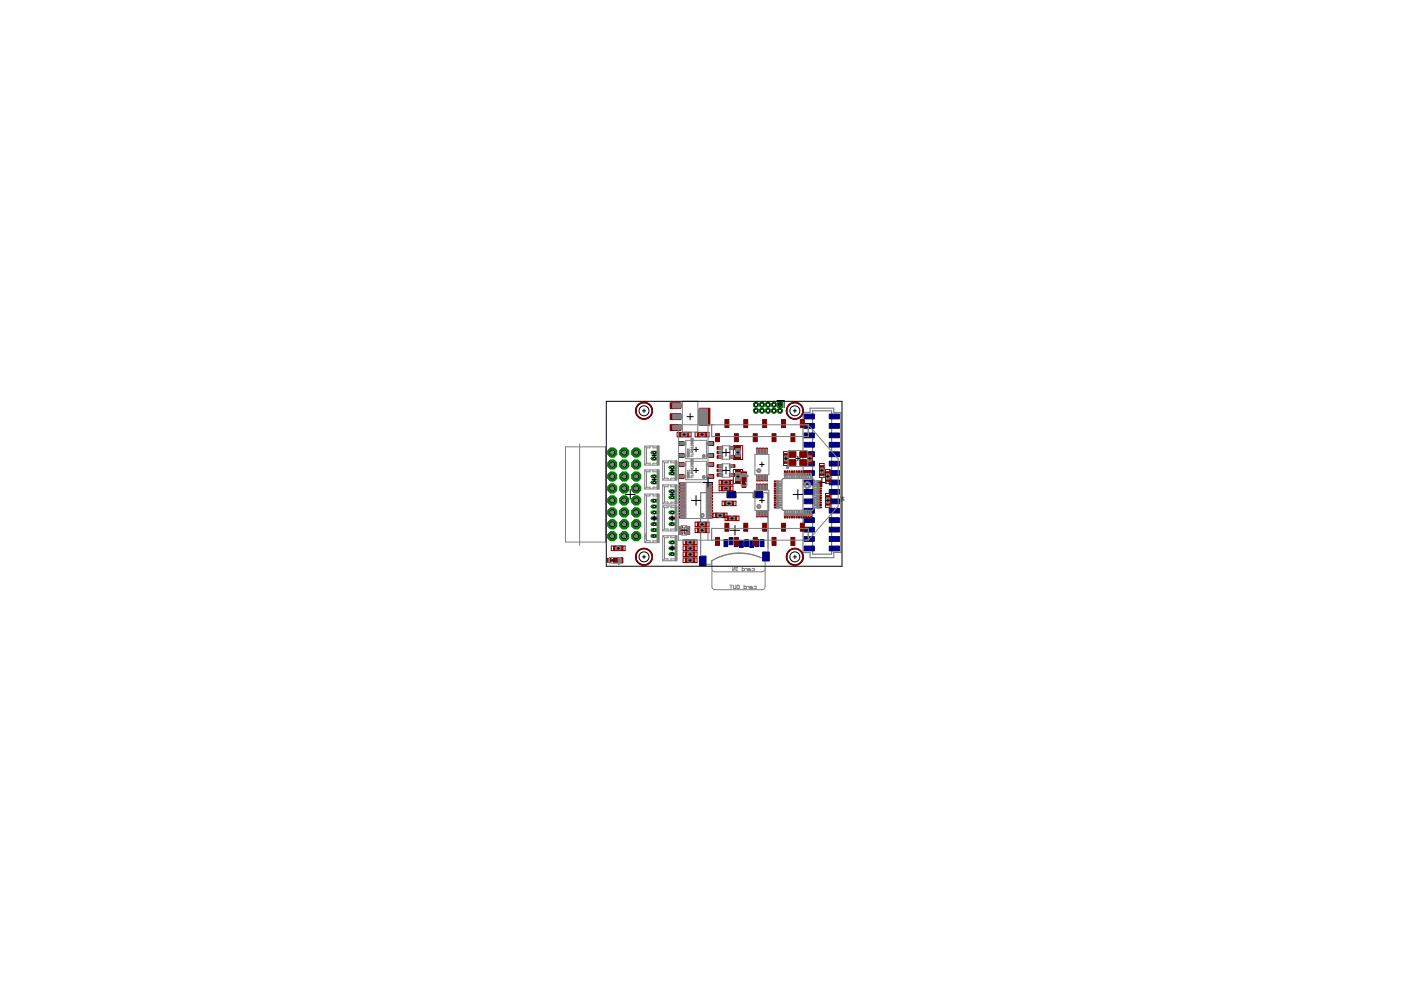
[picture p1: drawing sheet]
<svg xmlns="http://www.w3.org/2000/svg" width="297mm" height="210mm" viewBox="0 0 297 210" stroke-linecap="round" stroke-linejoin="round" font-family="sans-serif">
<path d="M154.8 112.4h2zM155.8 111.4v2.1zM173.3 102.3h1.9zM174.2 101.4v1.8z" fill="#000" stroke="#000" stroke-width=".21"/>
<g fill="#808080" stroke="#808080" stroke-width=".21">
<path d="M178.2 106.2l.1 .1z"/>
<path d="M178.2 106.1l.1-.1z"/>
<path d="M178.3 106h.6z"/>
<path d="M178.9 105.9v.2z"/>
<path d="M178.7 105.7l.2-.2z"/>
<path d="M178.2 105.5h.7z"/>
<path d="M178.2 105.2v.5z"/>
<path d="M148.5 118.3v1.3z"/>
<path d="M148.5 118.3h1.1z"/>
<path d="M149.6 117.8v.5z"/>
<path d="M148.5 117.8h1.1z"/>
<path d="M148.5 104.5v13.3z"/>
<path d="M148.5 104.5h5.5z"/>
<path d="M154 104.5v1z"/>
<path d="M154 105.5h.3z"/>
<path d="M154.3 104.5v1z"/>
<path d="M154.3 104.5h1.4z"/>
<path d="M155.7 104.5v1z"/>
<path d="M155.7 105.5h.4z"/>
<path d="M156.1 104.5v1z"/>
<path d="M156.1 104.5h3.5z"/>
<path d="M159.6 104.5v1z"/>
<path d="M159.6 105.5h.3z"/>
<path d="M159.9 104.5v1z"/>
<path d="M159.9 104.5h1.5z"/>
<path d="M161.4 104.5v1z"/>
<path d="M161.4 105.5h.4z"/>
<path d="M161.8 104.5v1z"/>
<path d="M161.8 104.5h1z"/>
<path d="M162.8 104.5v14.2z"/>
<path d="M162.3 118.7h.5z"/>
<path d="M148.5 119.6h2.3z"/>
<path d="M150.8 118.9v.7z"/>
<path d="M162.2 118.6l.1 .1z"/>
<path d="M150.9 118.8v1.8z"/>
<path d="M151.6 121.2h9.9z"/>
<path d="M162.2 118.7v1.8z"/>
<path d="M150.9 121v3.4z"/>
<path d="M151.6 125h9.9z"/>
<path d="M162.2 120.8v3.5z"/>
<path d="M159.5 120.5h.3z"/>
<path d="M159.8 120.5l.2 .1z"/>
<path d="M160 120.6v.3z"/>
<path d="M160 120.9l-.2 .1z"/>
<path d="M159.5 121h.3z"/>
<path d="M158.8 120.5h.3z"/>
<path d="M158.8 120.5l-.1 .1z"/>
<path d="M158.7 120.6v.4z"/>
<path d="M158.7 121h.4z"/>
<path d="M159.1 121l.1-.1z"/>
<path d="M159.1 120.8l.1 .1z"/>
<path d="M158.7 120.8h.4z"/>
<path d="M158.5 120.5v.5z"/>
<path d="M158.2 120.5l.3 .3z"/>
<path d="M158.1 120.5h.1z"/>
<path d="M157.4 120.3v.7z"/>
<path d="M157.4 121h.3z"/>
<path d="M157.7 121l.1-.1z"/>
<path d="M157.8 120.6v.3z"/>
<path d="M157.7 120.5l.1 .1z"/>
<path d="M157.4 120.5h.3z"/>
<path d="M156.1 121h.2z"/>
<path d="M156.2 120.3v.7z"/>
<path d="M156.1 120.3h.2z"/>
<path d="M155.9 120.3v.7z"/>
<path d="M155.9 120.3l-.5 .7z"/>
<path d="M155.4 120.3v.7z"/>
<path d="M159.9 124.3h.3z"/>
<path d="M160.2 124.3l.2 .1z"/>
<path d="M160.4 124.4v.3z"/>
<path d="M160.2 124.8l.2-.1z"/>
<path d="M159.9 124.8h.3z"/>
<path d="M159.2 124.3h.3z"/>
<path d="M159.2 124.3l-.1 .1z"/>
<path d="M159.1 124.4v.4z"/>
<path d="M159.1 124.8h.4z"/>
<path d="M159.5 124.8l.1-.1z"/>
<path d="M159.5 124.6l.1 .1z"/>
<path d="M159.1 124.6h.4z"/>
<path d="M158.9 124.3v.5z"/>
<path d="M158.6 124.3l.3 .3z"/>
<path d="M158.5 124.3h.1z"/>
<path d="M157.8 124.1v.7z"/>
<path d="M157.8 124.8h.3z"/>
<path d="M158.1 124.8l.1-.1z"/>
<path d="M158.2 124.4v.3z"/>
<path d="M158.1 124.3l.1 .1z"/>
<path d="M157.8 124.3h.3z"/>
<path d="M156.4 124.1h.2z"/>
<path d="M156.6 124.1l.1 .1z"/>
<path d="M156.7 124.2v.5z"/>
<path d="M156.6 124.8l.1-.1z"/>
<path d="M156.4 124.8h.2z"/>
<path d="M156.3 124.7l.1 .1z"/>
<path d="M156.3 124.2v.5z"/>
<path d="M156.3 124.2l.1-.1z"/>
<path d="M156 124.1v.6z"/>
<path d="M155.9 124.8l.1-.1z"/>
<path d="M155.6 124.8h.3z"/>
<path d="M155.5 124.7l.1 .1z"/>
<path d="M155.5 124.1v.6z"/>
<path d="M155 124.1v.7z"/>
<path d="M154.7 124.1h.5z"/>
<path d="M178.3 106l-.1 .1z"/>
<path d="M178.6 105.7l.3-.2z"/>
<path d="M148.5 104.5v12.8z"/>
<path d="M148.5 104.5h5.3z"/>
<path d="M161.9 104.5h.9z"/>
<path d="M162.8 104.5v11.7z"/>
<path d="M156.3 104.5h3.2z"/>
</g>
<g fill="#808080" stroke="#808080" stroke-width=".25">
<path d="M172.3 87.1h4z"/>
<path d="M172.3 87.1v30.4z"/>
<path d="M172.3 117.5h4z"/>
<path d="M176.3 87.1v30.4z"/>
<path d="M171.8 86.6l-.1 .8z"/>
<path d="M170.2 87.4h1.5z"/>
<path d="M170.2 87.4v29.8z"/>
<path d="M170.2 117.2h1.5z"/>
<path d="M171.7 117.2l.1 1z"/>
<path d="M171.8 118.2h5z"/>
<path d="M176.8 117.1v1.1z"/>
<path d="M176.8 117.1h1.5z"/>
<path d="M178.3 87.5v29.6z"/>
<path d="M176.8 87.5h1.5z"/>
<path d="M176.8 86.6v.9z"/>
<path d="M171.8 86.6h5z"/>
</g>
<path d="M161.3 118.2a10.9 10.9 0 0 0-10.5 .7 11.8 11.8 0 0 1 11.4-.3M150.9 120.6l.3 .5 .4 .1M150.9 124.4l.2 .4 .5 .2M162.2 120.5l-.1 .4-.6 .3M162.2 124.3l-.3 .6-.4 .1" fill="none" stroke="#808080" stroke-width=".21"/>
<g fill="#000080" stroke="#000080" stroke-width=".21">
<path d="M135.4 116.7a1.82 1.82 0 0 1 2.8 .5 1.82 1.82 0 0 1-1.2 2.6 1.82 1.82 0 0 1-2.3-1.7h.2a1.69 1.69 0 0 1 2.4-1.6 1.69 1.69 0 0 1 .3 2.9 1.69 1.69 0 0 1-2.7-1v-.3h-.2a1.91 1.91 0 0 1 .7-1.4z" fill-rule="evenodd"/>
<path d="M167.3 116.7a1.82 1.82 0 0 1 2.8 .5 1.82 1.82 0 0 1-1.1 2.6 1.82 1.82 0 0 1-2.3-1.7h.1a1.69 1.69 0 0 1 2.4-1.6 1.69 1.69 0 0 1 .4 2.9 1.69 1.69 0 0 1-2.7-1l-.1-.3h-.1a1.91 1.91 0 0 1 .6-1.4z" fill-rule="evenodd"/>
<path d="M135.4 85.7a1.82 1.82 0 0 1 2.8 .6 1.82 1.82 0 0 1-1.2 2.5 1.82 1.82 0 0 1-2.3-1.7h.2a1.69 1.69 0 0 1 2.4-1.5 1.69 1.69 0 0 1 .3 2.8 1.69 1.69 0 0 1-2.7-.9v-.4h-.2a1.91 1.91 0 0 1 .7-1.4z" fill-rule="evenodd"/>
<path d="M167.3 85.7a1.82 1.82 0 0 1 2.8 .6 1.82 1.82 0 0 1-1.1 2.5 1.82 1.82 0 0 1-2.3-1.7h.1a1.69 1.69 0 0 1 2.4-1.5 1.69 1.69 0 0 1 .4 2.8 1.69 1.69 0 0 1-2.7-.9l-.1-.4h-.1a1.91 1.91 0 0 1 .6-1.4z" fill-rule="evenodd"/>
</g>
<g fill="#000080" stroke="#000080" stroke-width=".21">
<path d="M175.8 107.8h2.2v1h-2.2z"/>
<path d="M170.5 107.8h2.2v1h-2.2z"/>
<path d="M175.8 105.8h2.2v1h-2.2z"/>
<path d="M170.5 105.8h2.2v1h-2.2z"/>
<path d="M175.8 103.8h2.2v1h-2.2z"/>
<path d="M170.5 103.8h2.2v1h-2.2z"/>
<path d="M175.8 101.8h2.2v1h-2.2z"/>
<path d="M170.5 101.8h2.2v1h-2.2z"/>
<path d="M175.8 99.8h2.2v1h-2.2z"/>
<path d="M170.5 99.8h2.2v1h-2.2z"/>
<path d="M175.8 97.8h2.2v1h-2.2z"/>
<path d="M170.5 97.8h2.2v1h-2.2z"/>
<path d="M175.8 95.8h2.2v1h-2.2z"/>
<path d="M170.5 95.8h2.2v1h-2.2z"/>
<path d="M175.8 93.8h2.2v1h-2.2z"/>
<path d="M170.5 93.8h2.2v1h-2.2z"/>
<path d="M175.8 91.8h2.2v1h-2.2z"/>
<path d="M170.5 91.8h2.2v1h-2.2z"/>
<path d="M175.8 89.8h2.2v1h-2.2z"/>
<path d="M170.5 89.8h2.2v1h-2.2z"/>
<path d="M175.8 87.8h2.2v1h-2.2z"/>
<path d="M170.5 87.8h2.2v1h-2.2z"/>
<path d="M175.8 115.8h2.2v1h-2.2z"/>
<path d="M170.5 115.8h2.2v1h-2.2z"/>
<path d="M175.8 113.8h2.2v1h-2.2z"/>
<path d="M170.5 113.8h2.2v1h-2.2z"/>
<path d="M175.8 111.8h2.2v1h-2.2z"/>
<path d="M170.5 111.8h2.2v1h-2.2z"/>
<path d="M175.8 109.8h2.2v1h-2.2z"/>
<path d="M170.5 109.8h2.2v1h-2.2z"/>
<path d="M161.7 117h1.4v1.9h-1.4z"/>
<path d="M148.3 118h1.4v1.9h-1.4z"/>
<path d="M159.9 104.2h1.8v1.4h-1.8z"/>
<path d="M154.2 104.2h1.8v1.4h-1.8z"/>
<path d="M161.2 114.4h.8v1.5h-.8z"/>
<path d="M160.1 114.4h.8v1.5h-.8z"/>
<path d="M159 114.6h.8v1.5h-.8z"/>
<path d="M157.9 114.4h.8v1.5h-.8z"/>
<path d="M156.8 114.6h.8v1.5h-.8z"/>
<path d="M155.7 114.4h.8v1.5h-.8z"/>
<path d="M154.6 114h.8v1.5h-.8z"/>
<path d="M153.5 114.4h.8v1.5h-.8z"/>
</g>
<circle cx="134.9" cy="113.7" r="1.01" fill="#008000" stroke="#008000" stroke-width=".21"/>
<circle cx="134.9" cy="113.7" r=".51" fill="#fff" stroke="#000" stroke-width=".21"/>
<circle cx="132.4" cy="113.7" r="1.01" fill="#008000" stroke="#008000" stroke-width=".21"/>
<circle cx="132.4" cy="113.7" r=".51" fill="#fff" stroke="#000" stroke-width=".21"/>
<circle cx="129.8" cy="113.7" r="1.01" fill="#008000" stroke="#008000" stroke-width=".21"/>
<circle cx="129.8" cy="113.7" r=".51" fill="#fff" stroke="#000" stroke-width=".21"/>
<circle cx="134.9" cy="111.2" r="1.01" fill="#008000" stroke="#008000" stroke-width=".21"/>
<circle cx="134.9" cy="111.2" r=".51" fill="#fff" stroke="#000" stroke-width=".21"/>
<circle cx="132.4" cy="111.2" r="1.01" fill="#008000" stroke="#008000" stroke-width=".21"/>
<circle cx="132.4" cy="111.2" r=".51" fill="#fff" stroke="#000" stroke-width=".21"/>
<circle cx="129.8" cy="111.2" r="1.01" fill="#008000" stroke="#008000" stroke-width=".21"/>
<circle cx="129.8" cy="111.2" r=".51" fill="#fff" stroke="#000" stroke-width=".21"/>
<circle cx="134.9" cy="108.6" r="1.01" fill="#008000" stroke="#008000" stroke-width=".21"/>
<circle cx="134.9" cy="108.6" r=".51" fill="#fff" stroke="#000" stroke-width=".21"/>
<circle cx="132.4" cy="108.6" r="1.01" fill="#008000" stroke="#008000" stroke-width=".21"/>
<circle cx="132.4" cy="108.6" r=".51" fill="#fff" stroke="#000" stroke-width=".21"/>
<circle cx="129.8" cy="108.6" r="1.01" fill="#008000" stroke="#008000" stroke-width=".21"/>
<circle cx="129.8" cy="108.6" r=".51" fill="#fff" stroke="#000" stroke-width=".21"/>
<circle cx="134.9" cy="106.1" r="1.01" fill="#008000" stroke="#008000" stroke-width=".21"/>
<circle cx="134.9" cy="106.1" r=".51" fill="#fff" stroke="#000" stroke-width=".21"/>
<circle cx="129.8" cy="106.1" r="1.01" fill="#008000" stroke="#008000" stroke-width=".21"/>
<circle cx="129.8" cy="106.1" r=".51" fill="#fff" stroke="#000" stroke-width=".21"/>
<circle cx="132.4" cy="106.1" r="1.01" fill="#008000" stroke="#008000" stroke-width=".21"/>
<circle cx="132.4" cy="106.1" r=".51" fill="#fff" stroke="#000" stroke-width=".21"/>
<circle cx="134.9" cy="103.6" r="1.01" fill="#008000" stroke="#008000" stroke-width=".21"/>
<circle cx="134.9" cy="103.6" r=".51" fill="#fff" stroke="#000" stroke-width=".21"/>
<circle cx="132.4" cy="103.6" r="1.01" fill="#008000" stroke="#008000" stroke-width=".21"/>
<circle cx="132.4" cy="103.6" r=".51" fill="#fff" stroke="#000" stroke-width=".21"/>
<circle cx="134.9" cy="101" r="1.01" fill="#008000" stroke="#008000" stroke-width=".21"/>
<circle cx="134.9" cy="101" r=".51" fill="#fff" stroke="#000" stroke-width=".21"/>
<circle cx="129.8" cy="103.6" r="1.01" fill="#008000" stroke="#008000" stroke-width=".21"/>
<circle cx="129.8" cy="103.6" r=".51" fill="#fff" stroke="#000" stroke-width=".21"/>
<circle cx="132.4" cy="101" r="1.01" fill="#008000" stroke="#008000" stroke-width=".21"/>
<circle cx="132.4" cy="101" r=".51" fill="#fff" stroke="#000" stroke-width=".21"/>
<circle cx="129.8" cy="101" r="1.01" fill="#008000" stroke="#008000" stroke-width=".21"/>
<circle cx="129.8" cy="101" r=".51" fill="#fff" stroke="#000" stroke-width=".21"/>
<circle cx="134.9" cy="98.5" r="1.01" fill="#008000" stroke="#008000" stroke-width=".21"/>
<circle cx="134.9" cy="98.5" r=".51" fill="#fff" stroke="#000" stroke-width=".21"/>
<circle cx="132.4" cy="98.5" r="1.01" fill="#008000" stroke="#008000" stroke-width=".21"/>
<circle cx="132.4" cy="98.5" r=".51" fill="#fff" stroke="#000" stroke-width=".21"/>
<circle cx="129.8" cy="98.5" r="1.01" fill="#008000" stroke="#008000" stroke-width=".21"/>
<circle cx="129.8" cy="98.5" r=".51" fill="#fff" stroke="#000" stroke-width=".21"/>
<circle cx="134.9" cy="95.9" r="1.01" fill="#008000" stroke="#008000" stroke-width=".21"/>
<circle cx="134.9" cy="95.9" r=".51" fill="#fff" stroke="#000" stroke-width=".21"/>
<circle cx="132.4" cy="95.9" r="1.01" fill="#008000" stroke="#008000" stroke-width=".21"/>
<circle cx="132.4" cy="95.9" r=".51" fill="#fff" stroke="#000" stroke-width=".21"/>
<circle cx="129.8" cy="95.9" r="1.01" fill="#008000" stroke="#008000" stroke-width=".21"/>
<circle cx="129.8" cy="95.9" r=".51" fill="#fff" stroke="#000" stroke-width=".21"/>
<path d="M164.8 85.3h1.1v1h-1.1z" fill="#008000" stroke="#008000" stroke-width=".21"/>
<circle cx="165.4" cy="85.8" r=".36" fill="#fff" stroke="#000" stroke-width=".21"/>
<circle cx="164.1" cy="85.8" r=".53" fill="#008000" stroke="#008000" stroke-width=".21"/>
<circle cx="164.1" cy="85.8" r=".36" fill="#fff" stroke="#000" stroke-width=".21"/>
<circle cx="162.8" cy="85.8" r=".53" fill="#008000" stroke="#008000" stroke-width=".21"/>
<circle cx="162.8" cy="85.8" r=".36" fill="#fff" stroke="#000" stroke-width=".21"/>
<circle cx="161.5" cy="85.8" r=".53" fill="#008000" stroke="#008000" stroke-width=".21"/>
<circle cx="161.5" cy="85.8" r=".36" fill="#fff" stroke="#000" stroke-width=".21"/>
<circle cx="160.3" cy="85.8" r=".53" fill="#008000" stroke="#008000" stroke-width=".21"/>
<circle cx="160.3" cy="85.8" r=".36" fill="#fff" stroke="#000" stroke-width=".21"/>
<circle cx="165.4" cy="87.1" r=".53" fill="#008000" stroke="#008000" stroke-width=".21"/>
<circle cx="165.4" cy="87.1" r=".36" fill="#fff" stroke="#000" stroke-width=".21"/>
<circle cx="164.1" cy="87.1" r=".53" fill="#008000" stroke="#008000" stroke-width=".21"/>
<circle cx="164.1" cy="87.1" r=".36" fill="#fff" stroke="#000" stroke-width=".21"/>
<circle cx="162.8" cy="87.1" r=".53" fill="#008000" stroke="#008000" stroke-width=".21"/>
<circle cx="162.8" cy="87.1" r=".36" fill="#fff" stroke="#000" stroke-width=".21"/>
<circle cx="161.5" cy="87.1" r=".53" fill="#008000" stroke="#008000" stroke-width=".21"/>
<circle cx="161.5" cy="87.1" r=".36" fill="#fff" stroke="#000" stroke-width=".21"/>
<circle cx="160.3" cy="87.1" r=".53" fill="#008000" stroke="#008000" stroke-width=".21"/>
<circle cx="160.3" cy="87.1" r=".36" fill="#fff" stroke="#000" stroke-width=".21"/>
<path d="M138.3 113.6h.8z" fill="#008000" stroke="#008000" stroke-width=".76"/>
<circle cx="138.7" cy="113.6" r=".25" fill="#fff" stroke="#000" stroke-width=".21"/>
<path d="M138.3 112.4h.8z" fill="#008000" stroke="#008000" stroke-width=".76"/>
<circle cx="138.7" cy="112.4" r=".25" fill="#fff" stroke="#000" stroke-width=".21"/>
<path d="M138.3 111.1h.8z" fill="#008000" stroke="#008000" stroke-width=".76"/>
<circle cx="138.7" cy="111.1" r=".25" fill="#fff" stroke="#000" stroke-width=".21"/>
<path d="M138.3 109.9h.8z" fill="#008000" stroke="#008000" stroke-width=".76"/>
<circle cx="138.7" cy="109.9" r=".25" fill="#fff" stroke="#000" stroke-width=".21"/>
<path d="M138.3 108.6h.8z" fill="#008000" stroke="#008000" stroke-width=".76"/>
<circle cx="138.7" cy="108.6" r=".25" fill="#fff" stroke="#000" stroke-width=".21"/>
<path d="M138.3 107.4h.8z" fill="#008000" stroke="#008000" stroke-width=".76"/>
<circle cx="138.7" cy="107.4" r=".25" fill="#fff" stroke="#000" stroke-width=".21"/>
<path d="M138.3 106.2h.8z" fill="#008000" stroke="#008000" stroke-width=".76"/>
<circle cx="138.7" cy="106.2" r=".25" fill="#fff" stroke="#000" stroke-width=".21"/>
<path d="M138.3 101h.8z" fill="#008000" stroke="#008000" stroke-width=".76"/>
<circle cx="138.7" cy="101" r=".25" fill="#fff" stroke="#000" stroke-width=".21"/>
<path d="M138.3 102.3h.8z" fill="#008000" stroke="#008000" stroke-width=".76"/>
<circle cx="138.7" cy="102.3" r=".25" fill="#fff" stroke="#000" stroke-width=".21"/>
<path d="M138.3 96h.8z" fill="#008000" stroke="#008000" stroke-width=".76"/>
<circle cx="138.7" cy="96" r=".25" fill="#fff" stroke="#000" stroke-width=".21"/>
<path d="M138.3 97.2h.8z" fill="#008000" stroke="#008000" stroke-width=".76"/>
<circle cx="138.7" cy="97.2" r=".25" fill="#fff" stroke="#000" stroke-width=".21"/>
<path d="M142.1 108.6h.8z" fill="#008000" stroke="#008000" stroke-width=".76"/>
<circle cx="142.5" cy="108.6" r=".25" fill="#fff" stroke="#000" stroke-width=".21"/>
<path d="M142.1 109.9h.8z" fill="#008000" stroke="#008000" stroke-width=".76"/>
<circle cx="142.5" cy="109.9" r=".25" fill="#fff" stroke="#000" stroke-width=".21"/>
<path d="M142.1 111.1h.8z" fill="#008000" stroke="#008000" stroke-width=".76"/>
<circle cx="142.5" cy="111.1" r=".25" fill="#fff" stroke="#000" stroke-width=".21"/>
<path d="M142.1 115h.8z" fill="#008000" stroke="#008000" stroke-width=".76"/>
<circle cx="142.5" cy="115" r=".25" fill="#fff" stroke="#000" stroke-width=".21"/>
<path d="M142.1 116.2h.8z" fill="#008000" stroke="#008000" stroke-width=".76"/>
<circle cx="142.5" cy="116.2" r=".25" fill="#fff" stroke="#000" stroke-width=".21"/>
<path d="M142.1 117.5h.8z" fill="#008000" stroke="#008000" stroke-width=".76"/>
<circle cx="142.5" cy="117.5" r=".25" fill="#fff" stroke="#000" stroke-width=".21"/>
<path d="M142.1 104.2h.8z" fill="#008000" stroke="#008000" stroke-width=".76"/>
<circle cx="142.5" cy="104.2" r=".25" fill="#fff" stroke="#000" stroke-width=".21"/>
<path d="M142.1 105.5h.8z" fill="#008000" stroke="#008000" stroke-width=".76"/>
<circle cx="142.5" cy="105.5" r=".25" fill="#fff" stroke="#000" stroke-width=".21"/>
<path d="M142.1 99.1h.8z" fill="#008000" stroke="#008000" stroke-width=".76"/>
<circle cx="142.5" cy="99.1" r=".25" fill="#fff" stroke="#000" stroke-width=".21"/>
<path d="M142.1 100.4h.8z" fill="#008000" stroke="#008000" stroke-width=".76"/>
<circle cx="142.5" cy="100.4" r=".25" fill="#fff" stroke="#000" stroke-width=".21"/>
<g fill="#800000" stroke="#800000" stroke-width=".21">
<path d="M171.8 99.8h.2v1h-.2z"/>
<path d="M171.3 99.8h.2v1h-.2z"/>
<path d="M170.8 99.8h.2v1h-.2z"/>
<path d="M170.3 99.8h.2v1h-.2z"/>
<path d="M169.8 99.8h.2v1h-.2z"/>
<path d="M169.3 99.8h.2v1h-.2z"/>
<path d="M168.8 99.8h.2v1h-.2z"/>
<path d="M168.3 99.8h.2v1h-.2z"/>
<path d="M167.8 99.8h.2v1h-.2z"/>
<path d="M167.3 99.8h.2v1h-.2z"/>
<path d="M166.8 99.8h.2v1h-.2z"/>
<path d="M166.3 99.8h.2v1h-.2z"/>
<path d="M164.1 102h1.1v.2h-1.1z"/>
<path d="M164.1 102.5h1.1v.2h-1.1z"/>
<path d="M164.1 103h1.1v.2h-1.1z"/>
<path d="M164.1 103.5h1.1v.2h-1.1z"/>
<path d="M164.1 104h1.1v.2h-1.1z"/>
<path d="M164.1 104.5h1.1v.2h-1.1z"/>
<path d="M164.1 105h1.1v.2h-1.1z"/>
<path d="M164.1 105.5h1.1v.2h-1.1z"/>
<path d="M164.1 106h1.1v.2h-1.1z"/>
<path d="M164.1 106.5h1.1v.2h-1.1z"/>
<path d="M164.1 107h1.1v.2h-1.1z"/>
<path d="M164.1 107.5h1.1v.2h-1.1z"/>
<path d="M166.3 108.8h.2v1h-.2z"/>
<path d="M166.8 108.8h.2v1h-.2z"/>
<path d="M167.3 108.8h.2v1h-.2z"/>
<path d="M167.8 108.8h.2v1h-.2z"/>
<path d="M168.3 108.8h.2v1h-.2z"/>
<path d="M168.8 108.8h.2v1h-.2z"/>
<path d="M169.3 108.8h.2v1h-.2z"/>
<path d="M169.8 108.8h.2v1h-.2z"/>
<path d="M170.3 108.8h.2v1h-.2z"/>
<path d="M170.8 108.8h.2v1h-.2z"/>
<path d="M171.3 108.8h.2v1h-.2z"/>
<path d="M171.8 108.8h.2v1h-.2z"/>
<path d="M173.1 107.5h1.1v.2h-1.1z"/>
<path d="M173.1 107h1.1v.2h-1.1z"/>
<path d="M173.1 106.5h1.1v.2h-1.1z"/>
<path d="M173.1 106h1.1v.2h-1.1z"/>
<path d="M173.1 105.5h1.1v.2h-1.1z"/>
<path d="M173.1 105h1.1v.2h-1.1z"/>
<path d="M173.1 104.5h1.1v.2h-1.1z"/>
<path d="M173.1 104h1.1v.2h-1.1z"/>
<path d="M173.1 103.5h1.1v.2h-1.1z"/>
<path d="M173.1 103h1.1v.2h-1.1z"/>
<path d="M173.1 102.5h1.1v.2h-1.1z"/>
<path d="M173.1 102h1.1v.2h-1.1z"/>
<path d="M167.4 95.8h1.4v1.2h-1.4z"/>
<path d="M169.6 95.8h1.4v1.2h-1.4z"/>
<path d="M167.4 97.5h1.4v1.2h-1.4z"/>
<path d="M169.6 97.5h1.4v1.2h-1.4z"/>
<path d="M175.1 105.1h.9v.7h-.9z"/>
<path d="M175.1 106.4h.9v.7h-.9z"/>
<path d="M175.1 101.3h.9v.7h-.9z"/>
<path d="M175.1 100h.9v.7h-.9z"/>
<path d="M154.2 109.5h.7v.8h-.7z"/>
<path d="M155.5 109.5h.7v.8h-.7z"/>
<path d="M173.8 98.7h.9v.8h-.9z"/>
<path d="M173.8 100.1h.9v.7h-.9z"/>
<path d="M171.3 96.2h.8v.7h-.8z"/>
<path d="M171.3 97.5h.8v.7h-.8z"/>
<path d="M166.2 96.2h.9v.7h-.9z"/>
<path d="M166.2 97.5h.9v.7h-.9z"/>
<path d="M149.1 91.7h.8v.9h-.8z"/>
<path d="M147.8 91.7h.8v.9h-.8z"/>
<path d="M130.1 118.2h2v1.1h-2z"/>
<path d="M128.8 118.4h.8v.8h-.8z"/>
<path d="M131.4 115.8h.7v.9h-.7z"/>
<path d="M130.1 115.8h.7v.9h-.7z"/>
<path d="M145.3 114.5h.7v.9h-.7z"/>
<path d="M146.6 114.5h.7v.9h-.7z"/>
<path d="M145.3 115.8h.7v.9h-.7z"/>
<path d="M146.6 115.8h.7v.9h-.7z"/>
<path d="M143.8 98.1h1.2v.8h-1.2z"/>
<path d="M143.8 100.6h1.2v.8h-1.2z"/>
<path d="M150.1 100.6h1.2v.8h-1.2z"/>
<path d="M150.1 98.1h1.2v.8h-1.2z"/>
<path d="M143.8 93.6h1.2v.8h-1.2z"/>
<path d="M143.8 96.2h1.2v.8h-1.2z"/>
<path d="M150.1 96.2h1.2v.8h-1.2z"/>
<path d="M150.1 93.6h1.2v.8h-1.2z"/>
<path d="M151.7 91.9h.8v1.7h-.8z"/>
<path d="M153.7 89h.8v1.7h-.8z"/>
<path d="M155.7 91.9h.8v1.7h-.8z"/>
<path d="M157.7 89h.8v1.7h-.8z"/>
<path d="M159.7 91.9h.8v1.7h-.8z"/>
<path d="M161.7 89h.8v1.7h-.8z"/>
<path d="M163.7 91.9h.8v1.7h-.8z"/>
<path d="M165.7 89h.8v1.7h-.8z"/>
<path d="M167.7 91.9h.8v1.7h-.8z"/>
<path d="M169.7 89h.8v1.7h-.8z"/>
<path d="M151.7 113.9h.8v1.7h-.8z"/>
<path d="M153.7 110.9h.8v1.7h-.8z"/>
<path d="M155.7 113.9h.8v1.7h-.8z"/>
<path d="M157.7 110.9h.8v1.7h-.8z"/>
<path d="M159.7 113.9h.8v1.7h-.8z"/>
<path d="M161.7 110.9h.8v1.7h-.8z"/>
<path d="M163.7 113.9h.8v1.7h-.8z"/>
<path d="M165.7 110.9h.8v1.7h-.8z"/>
<path d="M167.7 113.9h.8v1.7h-.8z"/>
<path d="M169.7 110.9h.8v1.7h-.8z"/>
<path d="M152 98.5h1.2v.6h-1.2z"/>
<path d="M152 99.5h1.2v.5h-1.2z"/>
<path d="M152 100.4h1.2v.6h-1.2z"/>
<path d="M154.6 100.4h1.2v.6h-1.2z"/>
<path d="M154.6 98.5h1.2v.6h-1.2z"/>
<path d="M152 94.7h1.2v.6h-1.2z"/>
<path d="M152 95.7h1.2v.5h-1.2z"/>
<path d="M152 96.6h1.2v.6h-1.2z"/>
<path d="M154.6 96.6h1.2v.6h-1.2z"/>
<path d="M154.6 94.7h1.2v.6h-1.2z"/>
<path d="M156 94.6h1v1.1h-1z"/>
<path d="M156 96.2h1v1.1h-1z"/>
<path d="M149.9 109.5h1.2v.4h-1.2z"/>
<path d="M149.9 108.8h1.2v.4h-1.2z"/>
<path d="M149.9 108.2h1.2v.4h-1.2z"/>
<path d="M149.9 107.5h1.2v.4h-1.2z"/>
<path d="M149.9 106.9h1.2v.4h-1.2z"/>
<path d="M149.9 106.2h1.2v.4h-1.2z"/>
<path d="M149.9 105.6h1.2v.4h-1.2z"/>
<path d="M149.9 104.9h1.2v.4h-1.2z"/>
<path d="M149.9 104.3h1.2v.4h-1.2z"/>
<path d="M149.9 103.6h1.2v.4h-1.2z"/>
<path d="M149.9 103h1.2v.4h-1.2z"/>
<path d="M149.9 102.3h1.2v.4h-1.2z"/>
<path d="M144.1 102.3h1.2v.4h-1.2z"/>
<path d="M144.1 103h1.2v.4h-1.2z"/>
<path d="M144.1 103.6h1.2v.4h-1.2z"/>
<path d="M144.1 104.3h1.2v.4h-1.2z"/>
<path d="M144.1 104.9h1.2v.4h-1.2z"/>
<path d="M144.1 105.6h1.2v.4h-1.2z"/>
<path d="M144.1 106.2h1.2v.4h-1.2z"/>
<path d="M144.1 106.9h1.2v.4h-1.2z"/>
<path d="M144.1 107.5h1.2v.4h-1.2z"/>
<path d="M144.1 108.2h1.2v.4h-1.2z"/>
<path d="M144.1 108.8h1.2v.4h-1.2z"/>
<path d="M144.1 109.5h1.2v.4h-1.2z"/>
<path d="M149.1 110.7h.8v.9h-.8z"/>
<path d="M147.8 110.7h.8v.9h-.8z"/>
<path d="M157.2 100.1h1.1v1.9h-1.1z"/>
<path d="M157.3 102.6h.8v.8h-.8z"/>
<path d="M145.3 91.7h.7v.9h-.7z"/>
<path d="M144 91.7h.8v.9h-.8z"/>
<path d="M156 99.6h1v1.1h-1z"/>
<path d="M156 101.3h1v1.1h-1z"/>
<path d="M149.1 112h.8v.9h-.8z"/>
<path d="M147.8 112h.8v.9h-.8z"/>
<path d="M145.4 112.9h.8v.4h-.8z"/>
<path d="M145.4 112.2h.8v.4h-.8z"/>
<path d="M145.4 111.6h.8v.4h-.8z"/>
<path d="M143.8 111.6h.9v.4h-.9z"/>
<path d="M143.8 112.2h.9v.4h-.9z"/>
<path d="M143.8 112.9h.9v.4h-.9z"/>
<path d="M152.9 103.1h.7v.9h-.7z"/>
<path d="M154.2 103.1h.7v.9h-.7z"/>
<path d="M152.9 101.9h.7v.8h-.7z"/>
<path d="M154.2 101.9h.7v.8h-.7z"/>
<path d="M153 108.8h.7v.9h-.7z"/>
<path d="M151.7 108.8h.7v.9h-.7z"/>
<path d="M154.9 106.3h.7v.9h-.7z"/>
<path d="M153.6 106.3h.7v.9h-.7z"/>
<path d="M160.4 108.4h.4v1.2h-.4z"/>
<path d="M161 108.4h.4v1.2h-.4z"/>
<path d="M161.7 108.4h.4v1.2h-.4z"/>
<path d="M162.3 108.4h.4v1.2h-.4z"/>
<path d="M162.3 102.6h.4v1.2h-.4z"/>
<path d="M161.7 102.6h.4v1.2h-.4z"/>
<path d="M161 102.6h.4v1.2h-.4z"/>
<path d="M160.4 102.6h.4v1.2h-.4z"/>
<path d="M146.6 118.3h.7v.9h-.7z"/>
<path d="M145.3 118.3h.7v.9h-.7z"/>
<path d="M146.6 117.1h.7v.9h-.7z"/>
<path d="M145.3 117.1h.7v.9h-.7z"/>
<path d="M142.1 85.4h2.2v1.2h-2.2z"/>
<path d="M142.1 87.7h2.2v1.3h-2.2z"/>
<path d="M142.1 90h2.2v1.3h-2.2z"/>
<path d="M148.3 86.6h2.2v3.5h-2.2z"/>
<path d="M160.4 100.8h.4v1.2h-.4z"/>
<path d="M161 100.8h.4v1.2h-.4z"/>
<path d="M161.7 100.8h.4v1.2h-.4z"/>
<path d="M162.3 100.8h.4v1.2h-.4z"/>
<path d="M162.3 95h.4v1.2h-.4z"/>
<path d="M161.7 95h.4v1.2h-.4z"/>
<path d="M161 95h.4v1.2h-.4z"/>
<path d="M160.4 95h.4v1.2h-.4z"/>
</g>
<circle cx="134.9" cy="113.7" r="1.01" fill="#008000" stroke="#008000" stroke-width=".21"/>
<circle cx="134.9" cy="113.7" r=".51" fill="#fff" stroke="#000" stroke-width=".21"/>
<circle cx="132.4" cy="113.7" r="1.01" fill="#008000" stroke="#008000" stroke-width=".21"/>
<circle cx="132.4" cy="113.7" r=".51" fill="#fff" stroke="#000" stroke-width=".21"/>
<circle cx="129.8" cy="113.7" r="1.01" fill="#008000" stroke="#008000" stroke-width=".21"/>
<circle cx="129.8" cy="113.7" r=".51" fill="#fff" stroke="#000" stroke-width=".21"/>
<circle cx="134.9" cy="111.2" r="1.01" fill="#008000" stroke="#008000" stroke-width=".21"/>
<circle cx="134.9" cy="111.2" r=".51" fill="#fff" stroke="#000" stroke-width=".21"/>
<circle cx="132.4" cy="111.2" r="1.01" fill="#008000" stroke="#008000" stroke-width=".21"/>
<circle cx="132.4" cy="111.2" r=".51" fill="#fff" stroke="#000" stroke-width=".21"/>
<circle cx="129.8" cy="111.2" r="1.01" fill="#008000" stroke="#008000" stroke-width=".21"/>
<circle cx="129.8" cy="111.2" r=".51" fill="#fff" stroke="#000" stroke-width=".21"/>
<circle cx="134.9" cy="108.6" r="1.01" fill="#008000" stroke="#008000" stroke-width=".21"/>
<circle cx="134.9" cy="108.6" r=".51" fill="#fff" stroke="#000" stroke-width=".21"/>
<circle cx="132.4" cy="108.6" r="1.01" fill="#008000" stroke="#008000" stroke-width=".21"/>
<circle cx="132.4" cy="108.6" r=".51" fill="#fff" stroke="#000" stroke-width=".21"/>
<circle cx="129.8" cy="108.6" r="1.01" fill="#008000" stroke="#008000" stroke-width=".21"/>
<circle cx="129.8" cy="108.6" r=".51" fill="#fff" stroke="#000" stroke-width=".21"/>
<circle cx="134.9" cy="106.1" r="1.01" fill="#008000" stroke="#008000" stroke-width=".21"/>
<circle cx="134.9" cy="106.1" r=".51" fill="#fff" stroke="#000" stroke-width=".21"/>
<circle cx="129.8" cy="106.1" r="1.01" fill="#008000" stroke="#008000" stroke-width=".21"/>
<circle cx="129.8" cy="106.1" r=".51" fill="#fff" stroke="#000" stroke-width=".21"/>
<circle cx="132.4" cy="106.1" r="1.01" fill="#008000" stroke="#008000" stroke-width=".21"/>
<circle cx="132.4" cy="106.1" r=".51" fill="#fff" stroke="#000" stroke-width=".21"/>
<circle cx="134.9" cy="103.6" r="1.01" fill="#008000" stroke="#008000" stroke-width=".21"/>
<circle cx="134.9" cy="103.6" r=".51" fill="#fff" stroke="#000" stroke-width=".21"/>
<circle cx="132.4" cy="103.6" r="1.01" fill="#008000" stroke="#008000" stroke-width=".21"/>
<circle cx="132.4" cy="103.6" r=".51" fill="#fff" stroke="#000" stroke-width=".21"/>
<circle cx="134.9" cy="101" r="1.01" fill="#008000" stroke="#008000" stroke-width=".21"/>
<circle cx="134.9" cy="101" r=".51" fill="#fff" stroke="#000" stroke-width=".21"/>
<circle cx="129.8" cy="103.6" r="1.01" fill="#008000" stroke="#008000" stroke-width=".21"/>
<circle cx="129.8" cy="103.6" r=".51" fill="#fff" stroke="#000" stroke-width=".21"/>
<circle cx="132.4" cy="101" r="1.01" fill="#008000" stroke="#008000" stroke-width=".21"/>
<circle cx="132.4" cy="101" r=".51" fill="#fff" stroke="#000" stroke-width=".21"/>
<circle cx="129.8" cy="101" r="1.01" fill="#008000" stroke="#008000" stroke-width=".21"/>
<circle cx="129.8" cy="101" r=".51" fill="#fff" stroke="#000" stroke-width=".21"/>
<circle cx="134.9" cy="98.5" r="1.01" fill="#008000" stroke="#008000" stroke-width=".21"/>
<circle cx="134.9" cy="98.5" r=".51" fill="#fff" stroke="#000" stroke-width=".21"/>
<circle cx="132.4" cy="98.5" r="1.01" fill="#008000" stroke="#008000" stroke-width=".21"/>
<circle cx="132.4" cy="98.5" r=".51" fill="#fff" stroke="#000" stroke-width=".21"/>
<circle cx="129.8" cy="98.5" r="1.01" fill="#008000" stroke="#008000" stroke-width=".21"/>
<circle cx="129.8" cy="98.5" r=".51" fill="#fff" stroke="#000" stroke-width=".21"/>
<circle cx="134.9" cy="95.9" r="1.01" fill="#008000" stroke="#008000" stroke-width=".21"/>
<circle cx="134.9" cy="95.9" r=".51" fill="#fff" stroke="#000" stroke-width=".21"/>
<circle cx="132.4" cy="95.9" r="1.01" fill="#008000" stroke="#008000" stroke-width=".21"/>
<circle cx="132.4" cy="95.9" r=".51" fill="#fff" stroke="#000" stroke-width=".21"/>
<circle cx="129.8" cy="95.9" r="1.01" fill="#008000" stroke="#008000" stroke-width=".21"/>
<circle cx="129.8" cy="95.9" r=".51" fill="#fff" stroke="#000" stroke-width=".21"/>
<path d="M164.8 85.3h1.1v1h-1.1z" fill="#008000" stroke="#008000" stroke-width=".21"/>
<circle cx="165.4" cy="85.8" r=".36" fill="#fff" stroke="#000" stroke-width=".21"/>
<circle cx="164.1" cy="85.8" r=".53" fill="#008000" stroke="#008000" stroke-width=".21"/>
<circle cx="164.1" cy="85.8" r=".36" fill="#fff" stroke="#000" stroke-width=".21"/>
<circle cx="162.8" cy="85.8" r=".53" fill="#008000" stroke="#008000" stroke-width=".21"/>
<circle cx="162.8" cy="85.8" r=".36" fill="#fff" stroke="#000" stroke-width=".21"/>
<circle cx="161.5" cy="85.8" r=".53" fill="#008000" stroke="#008000" stroke-width=".21"/>
<circle cx="161.5" cy="85.8" r=".36" fill="#fff" stroke="#000" stroke-width=".21"/>
<circle cx="160.3" cy="85.8" r=".53" fill="#008000" stroke="#008000" stroke-width=".21"/>
<circle cx="160.3" cy="85.8" r=".36" fill="#fff" stroke="#000" stroke-width=".21"/>
<circle cx="165.4" cy="87.1" r=".53" fill="#008000" stroke="#008000" stroke-width=".21"/>
<circle cx="165.4" cy="87.1" r=".36" fill="#fff" stroke="#000" stroke-width=".21"/>
<circle cx="164.1" cy="87.1" r=".53" fill="#008000" stroke="#008000" stroke-width=".21"/>
<circle cx="164.1" cy="87.1" r=".36" fill="#fff" stroke="#000" stroke-width=".21"/>
<circle cx="162.8" cy="87.1" r=".53" fill="#008000" stroke="#008000" stroke-width=".21"/>
<circle cx="162.8" cy="87.1" r=".36" fill="#fff" stroke="#000" stroke-width=".21"/>
<circle cx="161.5" cy="87.1" r=".53" fill="#008000" stroke="#008000" stroke-width=".21"/>
<circle cx="161.5" cy="87.1" r=".36" fill="#fff" stroke="#000" stroke-width=".21"/>
<circle cx="160.3" cy="87.1" r=".53" fill="#008000" stroke="#008000" stroke-width=".21"/>
<circle cx="160.3" cy="87.1" r=".36" fill="#fff" stroke="#000" stroke-width=".21"/>
<path d="M138.3 113.6h.8z" fill="#008000" stroke="#008000" stroke-width=".76"/>
<circle cx="138.7" cy="113.6" r=".25" fill="#fff" stroke="#000" stroke-width=".21"/>
<path d="M138.3 112.4h.8z" fill="#008000" stroke="#008000" stroke-width=".76"/>
<circle cx="138.7" cy="112.4" r=".25" fill="#fff" stroke="#000" stroke-width=".21"/>
<path d="M138.3 111.1h.8z" fill="#008000" stroke="#008000" stroke-width=".76"/>
<circle cx="138.7" cy="111.1" r=".25" fill="#fff" stroke="#000" stroke-width=".21"/>
<path d="M138.3 109.9h.8z" fill="#008000" stroke="#008000" stroke-width=".76"/>
<circle cx="138.7" cy="109.9" r=".25" fill="#fff" stroke="#000" stroke-width=".21"/>
<path d="M138.3 108.6h.8z" fill="#008000" stroke="#008000" stroke-width=".76"/>
<circle cx="138.7" cy="108.6" r=".25" fill="#fff" stroke="#000" stroke-width=".21"/>
<path d="M138.3 107.4h.8z" fill="#008000" stroke="#008000" stroke-width=".76"/>
<circle cx="138.7" cy="107.4" r=".25" fill="#fff" stroke="#000" stroke-width=".21"/>
<path d="M138.3 106.2h.8z" fill="#008000" stroke="#008000" stroke-width=".76"/>
<circle cx="138.7" cy="106.2" r=".25" fill="#fff" stroke="#000" stroke-width=".21"/>
<path d="M138.3 101h.8z" fill="#008000" stroke="#008000" stroke-width=".76"/>
<circle cx="138.7" cy="101" r=".25" fill="#fff" stroke="#000" stroke-width=".21"/>
<path d="M138.3 102.3h.8z" fill="#008000" stroke="#008000" stroke-width=".76"/>
<circle cx="138.7" cy="102.3" r=".25" fill="#fff" stroke="#000" stroke-width=".21"/>
<path d="M138.3 96h.8z" fill="#008000" stroke="#008000" stroke-width=".76"/>
<circle cx="138.7" cy="96" r=".25" fill="#fff" stroke="#000" stroke-width=".21"/>
<path d="M138.3 97.2h.8z" fill="#008000" stroke="#008000" stroke-width=".76"/>
<circle cx="138.7" cy="97.2" r=".25" fill="#fff" stroke="#000" stroke-width=".21"/>
<path d="M142.1 108.6h.8z" fill="#008000" stroke="#008000" stroke-width=".76"/>
<circle cx="142.5" cy="108.6" r=".25" fill="#fff" stroke="#000" stroke-width=".21"/>
<path d="M142.1 109.9h.8z" fill="#008000" stroke="#008000" stroke-width=".76"/>
<circle cx="142.5" cy="109.9" r=".25" fill="#fff" stroke="#000" stroke-width=".21"/>
<path d="M142.1 111.1h.8z" fill="#008000" stroke="#008000" stroke-width=".76"/>
<circle cx="142.5" cy="111.1" r=".25" fill="#fff" stroke="#000" stroke-width=".21"/>
<path d="M142.1 115h.8z" fill="#008000" stroke="#008000" stroke-width=".76"/>
<circle cx="142.5" cy="115" r=".25" fill="#fff" stroke="#000" stroke-width=".21"/>
<path d="M142.1 116.2h.8z" fill="#008000" stroke="#008000" stroke-width=".76"/>
<circle cx="142.5" cy="116.2" r=".25" fill="#fff" stroke="#000" stroke-width=".21"/>
<path d="M142.1 117.5h.8z" fill="#008000" stroke="#008000" stroke-width=".76"/>
<circle cx="142.5" cy="117.5" r=".25" fill="#fff" stroke="#000" stroke-width=".21"/>
<path d="M142.1 104.2h.8z" fill="#008000" stroke="#008000" stroke-width=".76"/>
<circle cx="142.5" cy="104.2" r=".25" fill="#fff" stroke="#000" stroke-width=".21"/>
<path d="M142.1 105.5h.8z" fill="#008000" stroke="#008000" stroke-width=".76"/>
<circle cx="142.5" cy="105.5" r=".25" fill="#fff" stroke="#000" stroke-width=".21"/>
<path d="M142.1 99.1h.8z" fill="#008000" stroke="#008000" stroke-width=".76"/>
<circle cx="142.5" cy="99.1" r=".25" fill="#fff" stroke="#000" stroke-width=".21"/>
<path d="M142.1 100.4h.8z" fill="#008000" stroke="#008000" stroke-width=".76"/>
<circle cx="142.5" cy="100.4" r=".25" fill="#fff" stroke="#000" stroke-width=".21"/>
<g fill="#800000" stroke="#800000" stroke-width=".21">
<path d="M176 104.6v3z"/>
<path d="M175 107.6h1z"/>
<path d="M175 104.6v3z"/>
<path d="M175 104.6h1z"/>
<path d="M175 99.5v3z"/>
<path d="M175 99.5h1z"/>
<path d="M176 99.5v3z"/>
<path d="M175 102.5h1z"/>
<path d="M153.7 109.4h3z"/>
<path d="M156.7 109.4v1z"/>
<path d="M153.7 110.4h3z"/>
<path d="M153.7 109.4v1z"/>
<path d="M174.7 98.3v2.9z"/>
<path d="M173.8 101.2h.9z"/>
<path d="M173.8 98.3v2.9z"/>
<path d="M173.8 98.3h.9z"/>
<path d="M172.2 95.8v2.9z"/>
<path d="M171.2 98.7h1z"/>
<path d="M171.2 95.8v2.9z"/>
<path d="M171.2 95.8h1z"/>
<path d="M167.1 95.8v2.9z"/>
<path d="M166.1 98.7h1z"/>
<path d="M166.1 95.8v2.9z"/>
<path d="M166.1 95.8h1z"/>
<path d="M147.4 92.6h2.9z"/>
<path d="M147.4 91.7v.9z"/>
<path d="M147.4 91.7h2.9z"/>
<path d="M150.3 91.7v.9z"/>
<path d="M129.6 116.7h2.9z"/>
<path d="M129.6 115.8v.9z"/>
<path d="M129.6 115.8h2.9z"/>
<path d="M132.5 115.8v.9z"/>
<path d="M144.8 114.5h3z"/>
<path d="M147.8 114.5v1z"/>
<path d="M144.8 115.5h3z"/>
<path d="M144.8 114.5v1z"/>
<path d="M144.8 115.8h3z"/>
<path d="M147.8 115.8v.9z"/>
<path d="M144.8 116.7h3z"/>
<path d="M144.8 115.8v.9z"/>
<path d="M157.5 94.5v2.9z"/>
<path d="M155.5 97.4h2z"/>
<path d="M155.5 94.5v2.9z"/>
<path d="M155.5 94.5h2z"/>
<path d="M147.4 111.7h2.9z"/>
<path d="M147.4 110.7v1z"/>
<path d="M147.4 110.7h2.9z"/>
<path d="M150.3 110.7v1z"/>
<path d="M143.6 92.6h2.9z"/>
<path d="M143.6 91.7v.9z"/>
<path d="M143.6 91.7h2.9z"/>
<path d="M146.5 91.7v.9z"/>
<path d="M157.5 99.5v3z"/>
<path d="M155.5 102.5h2z"/>
<path d="M155.5 99.5v3z"/>
<path d="M155.5 99.5h2z"/>
<path d="M147.4 112.9h2.9z"/>
<path d="M147.4 112v.9z"/>
<path d="M147.4 112h2.9z"/>
<path d="M150.3 112v.9z"/>
<path d="M152.5 103.1h2.9z"/>
<path d="M155.4 103.1v1z"/>
<path d="M152.5 104.1h2.9z"/>
<path d="M152.5 103.1v1z"/>
<path d="M152.5 101.8h2.9z"/>
<path d="M155.4 101.8v1z"/>
<path d="M152.5 102.8h2.9z"/>
<path d="M152.5 101.8v1z"/>
<path d="M151.2 109.7h2.9z"/>
<path d="M151.2 108.8v.9z"/>
<path d="M151.2 108.8h2.9z"/>
<path d="M154.1 108.8v.9z"/>
<path d="M153.1 107.2h2.9z"/>
<path d="M153.1 106.3v.9z"/>
<path d="M153.1 106.3h2.9z"/>
<path d="M156 106.3v.9z"/>
<path d="M144.8 119.3h3z"/>
<path d="M144.8 118.3v1z"/>
<path d="M144.8 118.3h3z"/>
<path d="M147.8 118.3v1z"/>
<path d="M144.8 118h3z"/>
<path d="M144.8 117v1z"/>
<path d="M144.8 117h3z"/>
<path d="M147.8 117v1z"/>
<path d="M135.4 116.7a1.82 1.82 0 0 1 2.8 .5 1.82 1.82 0 0 1-1.2 2.6 1.82 1.82 0 0 1-2.3-1.7h.2a1.69 1.69 0 0 1 2.4-1.6 1.69 1.69 0 0 1 .3 2.9 1.69 1.69 0 0 1-2.7-1v-.3h-.2a1.91 1.91 0 0 1 .7-1.4z" fill-rule="evenodd"/>
<path d="M167.3 116.7a1.82 1.82 0 0 1 2.8 .5 1.82 1.82 0 0 1-1.1 2.6 1.82 1.82 0 0 1-2.3-1.7h.1a1.69 1.69 0 0 1 2.4-1.6 1.69 1.69 0 0 1 .4 2.9 1.69 1.69 0 0 1-2.7-1l-.1-.3h-.1a1.91 1.91 0 0 1 .6-1.4z" fill-rule="evenodd"/>
<path d="M135.4 85.7a1.82 1.82 0 0 1 2.8 .6 1.82 1.82 0 0 1-1.2 2.5 1.82 1.82 0 0 1-2.3-1.7h.2a1.69 1.69 0 0 1 2.4-1.5 1.69 1.69 0 0 1 .3 2.8 1.69 1.69 0 0 1-2.7-.9v-.4h-.2a1.91 1.91 0 0 1 .7-1.4z" fill-rule="evenodd"/>
<path d="M167.3 85.7a1.82 1.82 0 0 1 2.8 .6 1.82 1.82 0 0 1-1.1 2.5 1.82 1.82 0 0 1-2.3-1.7h.1a1.69 1.69 0 0 1 2.4-1.5 1.69 1.69 0 0 1 .4 2.8 1.69 1.69 0 0 1-2.7-.9l-.1-.4h-.1a1.91 1.91 0 0 1 .6-1.4z" fill-rule="evenodd"/>
</g>
<g fill="#808080" stroke="#808080" stroke-width=".25">
<path d="M172.5 107.9l-.2 .3z"/>
<path d="M166.1 108.2h6.2z"/>
<path d="M165.8 107.9l.3 .3z"/>
<path d="M165.8 101.7v6.2z"/>
<path d="M165.8 101.7l.3-.2z"/>
<path d="M166.1 101.5h6.2z"/>
<path d="M172.3 101.5l.2 .2z"/>
<path d="M172.5 101.7v6.2z"/>
</g>
<g fill="#808080" stroke="#808080" stroke-width=".21">
<path d="M167.1 95.7l.2-.2z"/>
<path d="M167.3 95.5h3.8z"/>
<path d="M171.1 95.5l.2 .2z"/>
<path d="M171.3 95.7v3z"/>
<path d="M171.3 98.7l-.2 .2z"/>
<path d="M167.4 98.9h3.7z"/>
<path d="M167.1 98.6l.3 .3z"/>
<path d="M167.1 95.7v2.9z"/>
<path d="M136.8 113.1v1.2z"/>
<path d="M119.9 114.9h8.5z"/>
<path d="M119.9 94.7v20.2z"/>
<path d="M119.9 94.7h8.5z"/>
<path d="M128.4 94.7v20.2z"/>
<path d="M129.2 119.4h2.3z"/>
<path d="M129.2 118.2v1.2z"/>
<path d="M129.2 118.2h2.3z"/>
<path d="M131.5 118.2v1.2z"/>
<path d="M145.4 97.8v3.9z"/>
<path d="M145.4 97.8h4.4z"/>
<path d="M149.8 97.8v3.9z"/>
<path d="M145.4 101.7h4.4z"/>
<path d="M145.7 101.1v.1z"/>
<path d="M145.9 101.2v.1z"/>
<path d="M145.9 101.1v.1z"/>
<path d="M146.1 101l.1 .1z"/>
<path d="M146.2 101.1v.1z"/>
<path d="M146.2 101.2l-.1 .1z"/>
<path d="M145.7 100.6v.2z"/>
<path d="M145.9 100.6v.2z"/>
<path d="M146.2 100.6v.2z"/>
<path d="M145.7 100.4h.5z"/>
<path d="M145.7 100.2v.2z"/>
<path d="M145.8 100.1h.1z"/>
<path d="M146 100.2v.2z"/>
<path d="M146.2 100.1l-.2 .2z"/>
<path d="M145.7 99.8l.2 .1z"/>
<path d="M145.7 99.8h.5z"/>
<path d="M146.2 99.7v.2z"/>
<path d="M146.5 101.2h.4z"/>
<path d="M146.5 101v.3z"/>
<path d="M146.5 100.9h.4z"/>
<path d="M146.9 100.6v.3z"/>
<path d="M146.5 100.4h.4z"/>
<path d="M146.5 100.2v.2z"/>
<path d="M146.6 100.1h.1z"/>
<path d="M146.8 100.2v.2z"/>
<path d="M146.5 99.9h.1z"/>
<path d="M146.5 99.7v.2z"/>
<path d="M146.6 99.7h-.1z"/>
<path d="M146.7 99.7h.1z"/>
<path d="M146.9 99.7v.2z"/>
<path d="M146.5 99.3l.2 .2z"/>
<path d="M146.5 99.3h.4z"/>
<path d="M146.9 99.2v.3z"/>
<path d="M146.9 98.7v.3z"/>
<path d="M146.7 98.7l.2 .3z"/>
<path d="M146.5 98.8v.2z"/>
<path d="M146.5 98.3v.2z"/>
<path d="M146.9 98.3v.2z"/>
<path d="M146.6 97.8l-.1 .1z"/>
<path d="M146.5 97.9v.1z"/>
<path d="M146.5 98l.1 .1z"/>
<path d="M146.7 97.9v.1z"/>
<path d="M146.7 97.9l.1-.1z"/>
<path d="M146.9 97.9v.1z"/>
<path d="M146.5 97.4v.2z"/>
<path d="M146.6 97.6h.3z"/>
<path d="M146.9 97.4v.2z"/>
<path d="M146.6 97.4h.3z"/>
<path d="M145.4 93.4v3.9z"/>
<path d="M145.4 93.4h4.4z"/>
<path d="M149.8 93.4v3.9z"/>
<path d="M145.4 97.3h4.4z"/>
<path d="M145.7 96.7v.1z"/>
<path d="M145.9 96.7v.1z"/>
<path d="M146.2 96.7v.1z"/>
<path d="M145.7 96.2v.2z"/>
<path d="M145.9 96.2v.2z"/>
<path d="M146.2 96.2v.2z"/>
<path d="M145.7 95.9h.5z"/>
<path d="M145.7 95.7v.2z"/>
<path d="M145.8 95.7h.1z"/>
<path d="M146 95.7v.2z"/>
<path d="M146.2 95.7l-.2 .1z"/>
<path d="M146.2 95.2v.3z"/>
<path d="M145.9 95.2l.3 .3z"/>
<path d="M145.7 95.3v.1z"/>
<path d="M146.5 96.7h.4z"/>
<path d="M146.5 96.6v.3z"/>
<path d="M146.5 96.4h.4z"/>
<path d="M146.9 96.1v.3z"/>
<path d="M146.5 95.9h.4z"/>
<path d="M146.5 95.7v.2z"/>
<path d="M146.6 95.7h.1z"/>
<path d="M146.8 95.7v.2z"/>
<path d="M146.5 95.4l.1 .1z"/>
<path d="M146.5 95.3v.1z"/>
<path d="M146.6 95.2l-.1 .1z"/>
<path d="M146.7 95.3l.1-.1z"/>
<path d="M146.9 95.3v.1z"/>
<path d="M146.5 94.9l.2 .1z"/>
<path d="M146.5 94.9h.4z"/>
<path d="M146.9 94.8v.2z"/>
<path d="M146.9 94.3v.3z"/>
<path d="M146.7 94.3l.2 .3z"/>
<path d="M146.5 94.4v.1z"/>
<path d="M146.5 94l.1 .1z"/>
<path d="M146.5 93.9v.1z"/>
<path d="M146.5 93.9l.1-.1z"/>
<path d="M146.7 93.9l.1-.1z"/>
<path d="M146.9 93.9v.1z"/>
<path d="M146.6 93.4l-.1 .1z"/>
<path d="M146.5 93.5v.1z"/>
<path d="M146.5 93.6l.1 .1z"/>
<path d="M146.7 93.5v.1z"/>
<path d="M146.7 93.5l.1-.1z"/>
<path d="M146.9 93.5v.1z"/>
<path d="M146.5 93v.1z"/>
<path d="M146.6 93.2h.3z"/>
<path d="M146.9 93v.1z"/>
<path d="M146.6 92.9h.3z"/>
<path d="M150.9 90.1h.5z"/>
<path d="M150.9 90.1v2.5z"/>
<path d="M150.9 92.6h.5z"/>
<path d="M170.7 92.6h.7z"/>
<path d="M171.4 90.1v2.5z"/>
<path d="M170.7 90.1h.7z"/>
<path d="M150.9 112h.5z"/>
<path d="M150.9 112v2.5z"/>
<path d="M150.9 114.5h.5z"/>
<path d="M170.7 114.5h.7z"/>
<path d="M171.4 112v2.5z"/>
<path d="M170.7 112h.7z"/>
<path d="M153.1 101.2h1.6z"/>
<path d="M153.1 98.3h1.6z"/>
<path d="M154.7 99.2v1.1z"/>
<path d="M153.1 97.4h1.6z"/>
<path d="M153.1 94.5h1.6z"/>
<path d="M154.7 95.4v1.1z"/>
<path d="M145.4 102.3v7.6z"/>
<path d="M145.4 102.3h4.3z"/>
<path d="M149.7 102.3v7.6z"/>
<path d="M145.4 109.9h4.3z"/>
<path d="M158.3 100.6v2.3z"/>
<path d="M157.1 102.9h1.2z"/>
<path d="M157.1 100.6v2.3z"/>
<path d="M157.1 100.6h1.2z"/>
<path d="M139.7 104.8v10.3z"/>
<path d="M136.7 104.8h3z"/>
<path d="M136.7 104.8v10.3z"/>
<path d="M136.7 115.1h3z"/>
<path d="M138.5 114.7v.3z"/>
<path d="M138.5 114.7h.9z"/>
<path d="M138.5 104.8v.4z"/>
<path d="M138.5 105.2h.9z"/>
<path d="M137.8 114.7v.3z"/>
<path d="M137.8 104.8v.4z"/>
<path d="M137.1 114.7h.7z"/>
<path d="M137.1 105.2v9.5z"/>
<path d="M137.1 105.2h.7z"/>
<path d="M136.8 104.9l.3 .3z"/>
<path d="M136.8 114.9l.3-.2z"/>
<path d="M144.5 111.4h1.1z"/>
<path d="M144.5 113.5h1.1z"/>
<path d="M139.7 99.6v4.1z"/>
<path d="M136.7 99.6h3z"/>
<path d="M136.7 99.6v4.1z"/>
<path d="M136.7 103.7h3z"/>
<path d="M138.5 103.3v.4z"/>
<path d="M138.5 103.3h.9z"/>
<path d="M138.5 99.7v.3z"/>
<path d="M138.5 100h.9z"/>
<path d="M137.8 103.3v.4z"/>
<path d="M137.8 99.7v.3z"/>
<path d="M137.1 103.3h.7z"/>
<path d="M137.1 100v3.3z"/>
<path d="M137.1 100h.7z"/>
<path d="M136.8 99.8l.3 .2z"/>
<path d="M136.8 103.5l.3-.2z"/>
<path d="M139.7 94.6v4z"/>
<path d="M136.7 94.6h3z"/>
<path d="M136.7 94.6v4z"/>
<path d="M136.7 98.6h3z"/>
<path d="M138.5 98.2v.4z"/>
<path d="M138.5 98.2h.9z"/>
<path d="M138.5 94.6v.4z"/>
<path d="M138.5 95h.9z"/>
<path d="M137.8 98.2v.4z"/>
<path d="M137.8 94.6v.4z"/>
<path d="M137.1 98.2h.7z"/>
<path d="M137.1 95v3.2z"/>
<path d="M137.1 95h.7z"/>
<path d="M136.8 94.7l.3 .3z"/>
<path d="M137.1 98.2l-.3 .3z"/>
<path d="M160.1 103.9h2.9z"/>
<path d="M163 103.9v4.3z"/>
<path d="M160.1 108.2h2.9z"/>
<path d="M160.1 103.9v4.3z"/>
<path d="M143.5 107.3v5.3z"/>
<path d="M140.5 107.3h3z"/>
<path d="M140.5 107.3v5.3z"/>
<path d="M140.5 112.6h3z"/>
<path d="M142.2 112.2v.3z"/>
<path d="M142.2 112.2h1.1z"/>
<path d="M142.2 107.3v.4z"/>
<path d="M142.2 107.7h1.1z"/>
<path d="M141.6 112.2v.3z"/>
<path d="M141.6 107.3v.4z"/>
<path d="M140.9 112.2h.7z"/>
<path d="M140.9 107.7v4.5z"/>
<path d="M140.9 107.7h.7z"/>
<path d="M140.6 107.4l.3 .3z"/>
<path d="M140.6 112.4l.3-.2z"/>
<path d="M143.5 113.6v5.3z"/>
<path d="M140.5 113.6h3z"/>
<path d="M140.5 113.6v5.3z"/>
<path d="M140.5 118.9h3z"/>
<path d="M142.2 118.5v.4z"/>
<path d="M142.2 118.5h1.1z"/>
<path d="M142.2 113.6v.4z"/>
<path d="M142.2 114h1.1z"/>
<path d="M141.6 118.5v.4z"/>
<path d="M141.6 113.6v.4z"/>
<path d="M140.9 118.5h.7z"/>
<path d="M140.9 114v4.5z"/>
<path d="M140.9 114h.7z"/>
<path d="M140.6 113.7l.3 .3z"/>
<path d="M140.9 118.5l-.3 .2z"/>
<path d="M144.7 91.6h3.3z"/>
<path d="M144.7 85.1v6.5z"/>
<path d="M144.7 85.1h3.3z"/>
<path d="M148 85.1v6.5z"/>
<path d="M160.1 96.4h2.9z"/>
<path d="M163 96.4v4.2z"/>
<path d="M160.1 100.6h2.9z"/>
<path d="M160.1 96.4v4.2z"/>
<path d="M143.5 102.8v4z"/>
<path d="M140.5 102.8h3z"/>
<path d="M140.5 102.8v4z"/>
<path d="M140.5 106.8h3z"/>
<path d="M142.2 106.4v.4z"/>
<path d="M142.2 106.4h1.1z"/>
<path d="M142.2 102.8v.4z"/>
<path d="M142.2 103.2h1.1z"/>
<path d="M141.6 106.4v.4z"/>
<path d="M141.6 102.8v.4z"/>
<path d="M140.9 106.4h.7z"/>
<path d="M140.9 103.2v3.2z"/>
<path d="M140.9 103.2h.7z"/>
<path d="M140.6 103l.3 .2z"/>
<path d="M140.9 106.4l-.3 .3z"/>
<path d="M143.5 97.7v4.1z"/>
<path d="M140.5 97.7h3z"/>
<path d="M140.5 97.7v4.1z"/>
<path d="M140.5 101.8h3z"/>
<path d="M142.2 101.4v.3z"/>
<path d="M142.2 101.4h1.1z"/>
<path d="M142.2 97.8v.3z"/>
<path d="M142.2 98.1h1.1z"/>
<path d="M141.6 101.4v.3z"/>
<path d="M141.6 97.8v.3z"/>
<path d="M140.9 101.4h.7z"/>
<path d="M140.9 98.1v3.3z"/>
<path d="M140.9 98.1h.7z"/>
<path d="M140.6 97.9l.3 .2z"/>
<path d="M140.6 101.6l.3-.2z"/>
<path d="M175.7 105.9v.4z"/>
<path d="M175.3 105.9v.4z"/>
<path d="M175.3 100.8v.5z"/>
<path d="M175.7 100.8v.5z"/>
<path d="M155 109.7h.4z"/>
<path d="M155 110.1h.4z"/>
<path d="M174.5 99.5v.5z"/>
<path d="M174 99.5v.5z"/>
<path d="M171.9 97v.5z"/>
<path d="M171.5 97v.5z"/>
<path d="M166.9 97v.5z"/>
<path d="M166.4 97v.5z"/>
<path d="M122.9 94.1v21.5z"/>
<path d="M148.6 92.4h.5z"/>
<path d="M148.6 91.9h.5z"/>
<path d="M130.8 116.5h.5z"/>
<path d="M130.8 116h.5z"/>
<path d="M146.1 114.8h.5z"/>
<path d="M146.1 115.2h.5z"/>
<path d="M146.1 116h.5z"/>
<path d="M146.1 116.5h.5z"/>
<path d="M177.7 97.3v10z"/>
<path d="M171.4 90.1l6.3 7.2z"/>
<path d="M177.7 107.3l-6.3 7.2z"/>
<path d="M150.1 90.1h.8z"/>
<path d="M150.1 114.5h.8z"/>
<path d="M150.1 90.1v24.4z"/>
<path d="M143.9 114.5h6.2z"/>
<path d="M143.9 90.1h6.2z"/>
<path d="M143.9 90.1v24.4z"/>
<path d="M150.9 90.1h20.5z"/>
<path d="M150.9 92.6h20.5z"/>
<path d="M150.9 112h20.5z"/>
<path d="M150.9 114.5h20.5z"/>
<path d="M153.1 98.3v2.9z"/>
<path d="M154.7 98.3v2.9z"/>
<path d="M153.1 94.5v2.9z"/>
<path d="M154.7 94.5v2.9z"/>
<path d="M156.9 95.6v.7z"/>
<path d="M156 95.6v.7z"/>
<path d="M148.6 111.4h.5z"/>
<path d="M148.6 111h.5z"/>
<path d="M144.8 92.4h.5z"/>
<path d="M144.8 91.9h.5z"/>
<path d="M156.9 100.7v.7z"/>
<path d="M156 100.7v.7z"/>
<path d="M148.6 112.7h.5z"/>
<path d="M148.6 112.2h.5z"/>
<path d="M144.5 111.4v2.1z"/>
<path d="M145.6 111.4v2.1z"/>
<path d="M153.7 103.3h.5z"/>
<path d="M153.7 103.8h.5z"/>
<path d="M153.7 102.1h.5z"/>
<path d="M153.7 102.5h.5z"/>
<path d="M152.4 109.5h.5z"/>
<path d="M152.4 109.1h.5z"/>
<path d="M154.3 107h.5z"/>
<path d="M154.3 106.5h.5z"/>
<path d="M146.1 119h.5z"/>
<path d="M146.1 118.6h.5z"/>
<path d="M146.1 117.8h.5z"/>
<path d="M146.1 117.3h.5z"/>
<path d="M170.6 102.3a.73 .73 0 0 1 1.2 .2 .73 .73 0 0 1-.4 1 .73 .73 0 0 1-1-.7h.3a.47 .47 0 0 1 .6-.4 .47 .47 0 0 1 .2 .7 .47 .47 0 0 1-.8-.1v-.2h-.3z" fill-rule="evenodd"/>
<path d="M166.8 98.9h.3v.4h-.3z" fill-rule="evenodd"/>
<path d="M131.1 119.5l.2 .1-.1 .1z" fill-rule="evenodd"/>
<path d="M148.9 101a.31 .31 0 0 1 .5-.1 .31 .31 0 0 1-.1 .5 .31 .31 0 0 1-.4-.2l.2-.2a.2 .2 0 0 1 .3 0 .2 .2 0 0 1-.1 .3 .2 .2 0 0 1-.3-.1z" fill-rule="evenodd"/>
<path d="M149.1 96.4a.31 .31 0 0 1 .4 .2 .31 .31 0 0 1-.2 .4 .31 .31 0 0 1-.4-.3l.2-.2a.21 .21 0 0 1 .3 .1 .21 .21 0 0 1-.1 .3 .21 .21 0 0 1-.3-.1l-.1-.1z" fill-rule="evenodd"/>
<path d="M148.6 108.9a.42 .42 0 0 1 .7 .2 .42 .42 0 0 1-.3 .6 .42 .42 0 0 1-.5-.4h.2a.22 .22 0 0 1 .2-.3 .22 .22 0 0 1 .2 .3 .22 .22 0 0 1-.3 .2l-.3-.2z" fill-rule="evenodd"/>
<path d="M158.5 100.9l.1 .1z" fill-rule="evenodd"/>
<path d="M160.7 107a.43 .43 0 0 1 .6 .2 .43 .43 0 0 1-.3 .6 .43 .43 0 0 1-.5-.4h.2a.23 .23 0 0 1 .3-.2 .23 .23 0 0 1 .1 .4 .23 .23 0 0 1-.4-.1l-.2-.1z" fill-rule="evenodd"/>
<path d="M160.7 99.4a.43 .43 0 0 1 .6 .2 .43 .43 0 0 1-.3 .6 .43 .43 0 0 1-.5-.4h.2a.23 .23 0 0 1 .3-.2 .23 .23 0 0 1 .1 .3 .23 .23 0 0 1-.4 0l-.2-.1z" fill-rule="evenodd"/>
<circle cx="145.3" cy="113.1" r=".15"/>
</g>
<g fill="#808080" stroke="#808080" stroke-width=".21">
<path d="M131.6 118.3h.1v.9h-.1z"/>
<path d="M129.1 118.5l.1 .6z"/>
<path d="M131.1 118.2h.2v1.1h-.2z"/>
<path d="M146.1 114.6h.4v.7h-.4z"/>
<path d="M146.1 115.9h.4v.7h-.4z"/>
<path d="M149.8 100.8h1.2v.5h-1.2z"/>
<path d="M149.8 98.3h1.2v.4h-1.2z"/>
<path d="M144.1 98.3h1.3v.4h-1.3z"/>
<path d="M144.1 100.8h1.3v.5h-1.3z"/>
<path d="M149.8 96.4h1.2v.4h-1.2z"/>
<path d="M149.8 93.8h1.2v.5h-1.2z"/>
<path d="M144.1 93.8h1.3v.5h-1.3z"/>
<path d="M144.1 96.4h1.3v.4h-1.3z"/>
<path d="M148.6 110.8h.5v.7h-.5z"/>
<path d="M157.3 100.4h.9v.2h-.9z"/>
<path d="M157.4 103h.6z"/>
<path d="M157.2 100.8h1.1v.2h-1.1z"/>
<path d="M139.3 104.8h.4v10.2h-.4z"/>
<path d="M148.6 112.1h.5v.7h-.5z"/>
<path d="M139.3 99.7h.4v4h-.4z"/>
<path d="M139.3 94.6h.4v4h-.4z"/>
<path d="M152.4 108.9h.5v.7h-.5z"/>
<path d="M154.3 106.4h.5v.7h-.5z"/>
<path d="M143.1 107.3h.4v5.2h-.4z"/>
<path d="M143.1 113.6h.4v5.3h-.4z"/>
<path d="M146.1 118.4h.4v.7h-.4z"/>
<path d="M146.1 117.2h.4v.7h-.4z"/>
<path d="M143.1 102.8h.4v4h-.4z"/>
<path d="M143.1 97.8h.4v3.9h-.4z"/>
<path d="M171.8 100.3h.2v1.1h-.2z"/>
<path d="M171.3 100.3h.2v1.1h-.2z"/>
<path d="M170.8 100.3h.2v1.1h-.2z"/>
<path d="M170.3 100.3h.2v1.1h-.2z"/>
<path d="M169.8 100.3h.2v1.1h-.2z"/>
<path d="M169.3 100.3h.2v1.1h-.2z"/>
<path d="M168.8 100.3h.2v1.1h-.2z"/>
<path d="M168.3 100.3h.2v1.1h-.2z"/>
<path d="M167.8 100.3h.2v1.1h-.2z"/>
<path d="M167.3 100.3h.2v1.1h-.2z"/>
<path d="M166.8 100.3h.2v1.1h-.2z"/>
<path d="M166.3 100.3h.2v1.1h-.2z"/>
<path d="M164.7 102h1v.2h-1z"/>
<path d="M164.7 102.5h1v.2h-1z"/>
<path d="M164.7 103h1v.2h-1z"/>
<path d="M164.7 103.5h1v.2h-1z"/>
<path d="M164.7 104h1v.2h-1z"/>
<path d="M164.7 104.5h1v.2h-1z"/>
<path d="M164.7 105h1v.2h-1z"/>
<path d="M164.7 105.5h1v.2h-1z"/>
<path d="M164.7 106h1v.2h-1z"/>
<path d="M164.7 106.5h1v.2h-1z"/>
<path d="M164.7 107h1v.2h-1z"/>
<path d="M164.7 107.5h1v.2h-1z"/>
<path d="M166.3 108.3h.2v1h-.2z"/>
<path d="M166.8 108.3h.2v1h-.2z"/>
<path d="M167.3 108.3h.2v1h-.2z"/>
<path d="M167.8 108.3h.2v1h-.2z"/>
<path d="M168.3 108.3h.2v1h-.2z"/>
<path d="M168.8 108.3h.2v1h-.2z"/>
<path d="M169.3 108.3h.2v1h-.2z"/>
<path d="M169.8 108.3h.2v1h-.2z"/>
<path d="M170.3 108.3h.2v1h-.2z"/>
<path d="M170.8 108.3h.2v1h-.2z"/>
<path d="M171.3 108.3h.2v1h-.2z"/>
<path d="M171.8 108.3h.2v1h-.2z"/>
<path d="M172.6 107.5h1.1v.2h-1.1z"/>
<path d="M172.6 107h1.1v.2h-1.1z"/>
<path d="M172.6 106.5h1.1v.2h-1.1z"/>
<path d="M172.6 106h1.1v.2h-1.1z"/>
<path d="M172.6 105.5h1.1v.2h-1.1z"/>
<path d="M172.6 105h1.1v.2h-1.1z"/>
<path d="M172.6 104.5h1.1v.2h-1.1z"/>
<path d="M172.6 104h1.1v.2h-1.1z"/>
<path d="M172.6 103.5h1.1v.2h-1.1z"/>
<path d="M172.6 103h1.1v.2h-1.1z"/>
<path d="M172.6 102.5h1.1v.2h-1.1z"/>
<path d="M172.6 102h1.1v.2h-1.1z"/>
<path d="M175.2 105.6h.6v.3h-.6z"/>
<path d="M175.2 106.4h.6v.3h-.6z"/>
<path d="M175.2 101.3h.6v.3h-.6z"/>
<path d="M175.2 100.5h.6v.3h-.6z"/>
<path d="M154.6 109.6h.3v.6h-.3z"/>
<path d="M155.5 109.6h.3v.6h-.3z"/>
<path d="M173.9 99.2h.6v.3h-.6z"/>
<path d="M173.9 100h.6v.3h-.6z"/>
<path d="M171.4 96.7h.6v.3h-.6z"/>
<path d="M171.4 97.5h.6v.3h-.6z"/>
<path d="M166.3 96.7h.6v.3h-.6z"/>
<path d="M166.3 97.5h.6v.3h-.6z"/>
<path d="M134.6 113.5h.5v.5h-.5z"/>
<path d="M132.1 113.5h.5v.5h-.5z"/>
<path d="M134.6 110.9h.5v.5h-.5z"/>
<path d="M129.6 113.5h.5v.5h-.5z"/>
<path d="M129.6 110.9h.5v.5h-.5z"/>
<path d="M132.1 110.9h.5v.5h-.5z"/>
<path d="M129.6 95.7h.5v.5h-.5z"/>
<path d="M132.1 95.7h.5v.5h-.5z"/>
<path d="M134.6 108.4h.5v.5h-.5z"/>
<path d="M132.1 108.4h.5v.5h-.5z"/>
<path d="M129.6 108.4h.5v.5h-.5z"/>
<path d="M132.1 105.9h.5v.5h-.5z"/>
<path d="M134.6 105.9h.5v.5h-.5z"/>
<path d="M129.6 105.9h.5v.5h-.5z"/>
<path d="M134.6 103.3h.5v.5h-.5z"/>
<path d="M132.1 103.3h.5v.5h-.5z"/>
<path d="M129.6 103.3h.5v.5h-.5z"/>
<path d="M134.6 100.8h.5v.5h-.5z"/>
<path d="M132.1 100.8h.5v.5h-.5z"/>
<path d="M129.6 100.8h.5v.5h-.5z"/>
<path d="M134.6 98.2h.5v.5h-.5z"/>
<path d="M132.1 98.2h.5v.5h-.5z"/>
<path d="M129.6 98.2h.5v.5h-.5z"/>
<path d="M134.6 95.7h.5v.5h-.5z"/>
<path d="M149.1 91.8h.3v.6h-.3z"/>
<path d="M148.3 91.8h.3v.6h-.3z"/>
<path d="M131.3 116h.3v.5h-.3z"/>
<path d="M130.5 116h.3v.5h-.3z"/>
<path d="M145.8 114.7h.2v.6h-.2z"/>
<path d="M146.6 114.7h.3v.6h-.3z"/>
<path d="M145.8 116h.2v.5h-.2z"/>
<path d="M146.6 116h.3v.5h-.3z"/>
<path d="M152.4 98.6h.7v.5h-.7z"/>
<path d="M152.4 99.5h.7v.5h-.7z"/>
<path d="M152.4 100.5h.7v.5h-.7z"/>
<path d="M154.8 100.5h.6v.5h-.6z"/>
<path d="M154.8 98.6h.6v.5h-.6z"/>
<path d="M152.4 94.7h.7v.5h-.7z"/>
<path d="M152.4 95.7h.7v.5h-.7z"/>
<path d="M152.4 96.6h.7v.6h-.7z"/>
<path d="M154.8 96.6h.6v.6h-.6z"/>
<path d="M154.8 94.7h.6v.5h-.6z"/>
<path d="M156 95.1h.9v.5h-.9z"/>
<path d="M156 96.3h.9v.5h-.9z"/>
<path d="M149.8 109.5h1.1v.3h-1.1z"/>
<path d="M149.8 108.9h1.1v.3h-1.1z"/>
<path d="M149.8 108.2h1.1v.3h-1.1z"/>
<path d="M149.8 107.6h1.1v.3h-1.1z"/>
<path d="M149.8 106.9h1.1v.3h-1.1z"/>
<path d="M149.8 106.3h1.1v.3h-1.1z"/>
<path d="M149.8 105.6h1.1v.3h-1.1z"/>
<path d="M149.8 105h1.1v.3h-1.1z"/>
<path d="M149.8 104.3h1.1v.3h-1.1z"/>
<path d="M149.8 103.7h1.1v.3h-1.1z"/>
<path d="M149.8 103h1.1v.3h-1.1z"/>
<path d="M149.8 102.4h1.1v.3h-1.1z"/>
<path d="M144.3 102.4h1.1v.3h-1.1z"/>
<path d="M144.3 103h1.1v.3h-1.1z"/>
<path d="M144.3 103.7h1.1v.3h-1.1z"/>
<path d="M144.3 104.3h1.1v.3h-1.1z"/>
<path d="M144.3 105h1.1v.3h-1.1z"/>
<path d="M144.3 105.6h1.1v.3h-1.1z"/>
<path d="M144.3 106.3h1.1v.3h-1.1z"/>
<path d="M144.3 106.9h1.1v.3h-1.1z"/>
<path d="M144.3 107.6h1.1v.3h-1.1z"/>
<path d="M144.3 108.2h1.1v.3h-1.1z"/>
<path d="M144.3 108.9h1.1v.3h-1.1z"/>
<path d="M144.3 109.5h1.1v.3h-1.1z"/>
<path d="M149.1 110.9h.3v.6h-.3z"/>
<path d="M148.3 110.9h.3v.6h-.3z"/>
<path d="M145.3 91.8h.3v.6h-.3z"/>
<path d="M144.5 91.8h.3v.6h-.3z"/>
<path d="M156 100.2h.9v.5h-.9z"/>
<path d="M156 101.3h.9v.6h-.9z"/>
<path d="M149.1 112.1h.3v.6h-.3z"/>
<path d="M148.3 112.1h.3v.6h-.3z"/>
<path d="M145.6 112.9h.6v.3h-.6z"/>
<path d="M145.6 112.3h.6v.3h-.6z"/>
<path d="M145.6 111.7h.6v.3h-.6z"/>
<path d="M143.9 111.7h.5v.3h-.5z"/>
<path d="M143.9 112.3h.5v.3h-.5z"/>
<path d="M143.9 112.9h.5v.3h-.5z"/>
<path d="M153.4 103.3h.3v.6h-.3z"/>
<path d="M154.2 103.3h.3v.6h-.3z"/>
<path d="M153.4 102h.3v.6h-.3z"/>
<path d="M154.2 102h.3v.6h-.3z"/>
<path d="M152.9 109h.3v.6h-.3z"/>
<path d="M152.1 109h.3v.6h-.3z"/>
<path d="M154.8 106.4h.3v.6h-.3z"/>
<path d="M154 106.4h.3v.6h-.3z"/>
<path d="M160.4 108.3h.3v1.1h-.3z"/>
<path d="M161.1 108.3h.3v1.1h-.3z"/>
<path d="M161.7 108.3h.3v1.1h-.3z"/>
<path d="M162.4 108.3h.3v1.1h-.3z"/>
<path d="M162.4 102.8h.3v1.1h-.3z"/>
<path d="M161.7 102.8h.3v1.1h-.3z"/>
<path d="M161.1 102.8h.3v1.1h-.3z"/>
<path d="M160.4 102.8h.3v1.1h-.3z"/>
<path d="M146.6 118.5h.3v.6h-.3z"/>
<path d="M145.8 118.5h.2v.6h-.2z"/>
<path d="M146.6 117.2h.3v.6h-.3z"/>
<path d="M145.8 117.2h.2v.6h-.2z"/>
<path d="M148.1 86.7h1.9v3.3h-1.9z"/>
<path d="M142.7 87.9h1.8v.9h-1.8z"/>
<path d="M142.7 85.6h1.8v.8h-1.8z"/>
<path d="M142.7 90.2h1.8v.9h-1.8z"/>
<path d="M160.4 100.7h.3v1.1h-.3z"/>
<path d="M161.1 100.7h.3v1.1h-.3z"/>
<path d="M161.7 100.7h.3v1.1h-.3z"/>
<path d="M162.4 100.7h.3v1.1h-.3z"/>
<path d="M162.4 95.2h.3v1.1h-.3z"/>
<path d="M161.7 95.2h.3v1.1h-.3z"/>
<path d="M161.1 95.2h.3v1.1h-.3z"/>
<path d="M160.4 95.2h.3v1.1h-.3z"/>
</g>
<g fill="#000" stroke="#000" stroke-width=".21">
<path d="M128.5 85.1v35zM136.2 87.1h.7zM136.5 86.7v.8zM138.2 96.6h.9zM138.7 96.1v.9zM142 99.8h1zM144.8 92.1h.5zM145.1 91.9v.5zM145.6 88.3h1.4zM146.3 87.7v1.3zM147.1 99.8h1zM147.1 95.3h1z"/>
<path d="M147.6 94.8v1zM148.6 92.1h.5zM148.8 91.9v.5zM153.2 99.8h1.5zM153.2 95.9h1.5zM153.9 95.2v1.5zM156.2 95.9h.6zM156.5 95.7v.5zM161.1 98.5h.9zM161.5 98v1zM165 85.8h.7zM165.4 85.5v.6z"/>
<path d="M166.2 84.9v1.5zM164.7 84.9h1.5zM166.3 97.2h.6zM166.6 96.9v.6zM168.2 87.1h.7zM168.5 86.7v.8zM168.7 97.2h.9zM169.2 96.8v.9zM171.4 97.2h.6zM171.7 96.9v.6zM173.9 99.8h.6zM128.5 85.1h50z"/>
<path d="M129.6 118.8h.5zM129.8 118.5v.5zM130.8 116.2h.5zM131.1 116v.5zM132.6 104.8h2zM133.6 103.8v2.1zM136.2 118.1h.7zM136.5 117.7v.7zM138.2 109.9h1.1zM138.2 101.7h.9zM138.7 109.3v1.2zM138.7 101.2v.9z"/>
<path d="M142 109.9h1.1zM142 116.2h1.1zM142 104.8h1zM142.5 109.3v1.2zM142.5 115.7v1.1zM142.5 104.4v.9zM142.5 99.3v.9zM144.4 112.4h1.3zM145.1 111.8v1.3zM146 115h.6zM146 116.2h.6zM146 118.8h.6z"/>
<path d="M146 117.5h.6zM146.3 114.7v.6zM146.3 116v.5zM146.3 118.5v.6zM146.3 117.2v.6zM146.6 106.1h2zM147.6 99.3v.9zM147.6 105.1v2zM148.6 111.2h.5zM148.6 112.4h.5zM148.8 110.9v.6zM148.8 112.2v.5z"/>
<path d="M149.1 102.3h2zM150.1 101.3v2zM152.4 109.3h.6zM152.7 109v.6zM153.6 103.6h.6zM153.6 102.3h.6zM153.9 99v1.5zM153.9 103.3v.6zM153.9 102v.6zM154.3 106.7h.6zM154.6 106.4v.6zM154.9 109.9h.6z"/>
<path d="M155.2 109.6v.6zM156.2 101h.6zM156.5 100.7v.6zM157.5 102.3h.5zM157.7 102v.6zM161.1 106.1h.9zM161.5 105.6v1zM168.1 104.8h2.1zM168.2 118.1h.7zM168.5 117.7v.7zM169.2 103.8v2.1zM174.2 99.5v.6z"/>
<path d="M175.2 106.1h.6zM175.2 101h.6zM175.5 105.8v.6zM175.5 100.7v.6zM128.5 120.1h50zM178.5 85.1v35z"/>
</g>
<g fill="none" stroke="#000" stroke-width=".21">
<circle cx="136.5" cy="87.1" r="1.06"/>
<circle cx="168.5" cy="87.1" r="1.06"/>
<circle cx="136.5" cy="118.1" r="1.06"/>
<circle cx="168.5" cy="118.1" r="1.06"/>
</g>
</svg>
